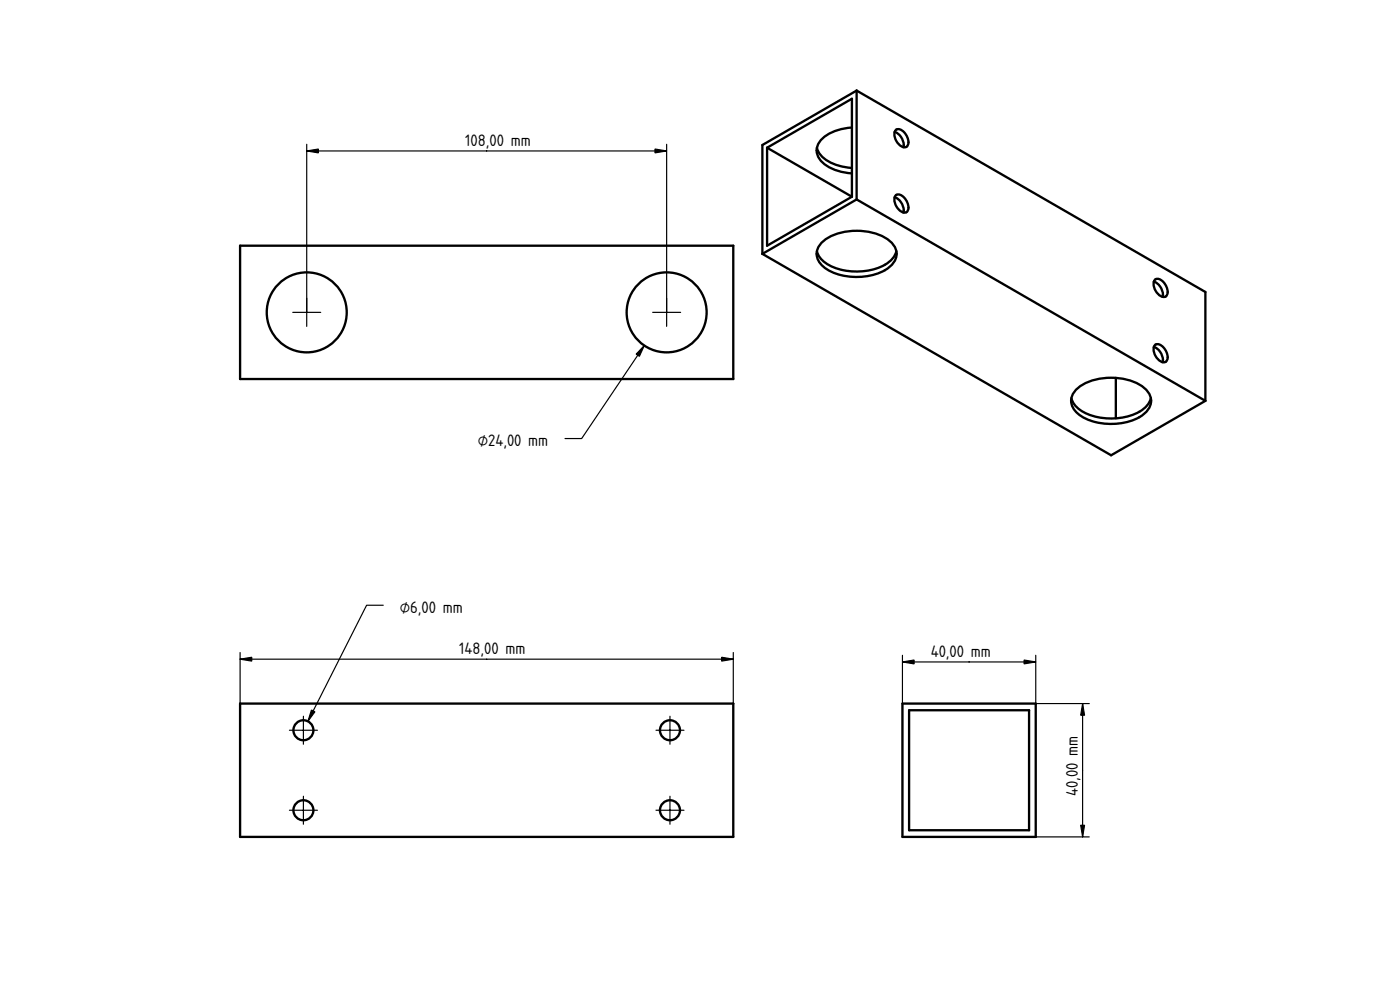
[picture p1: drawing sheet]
<svg xmlns="http://www.w3.org/2000/svg" width="420mm" height="297mm" viewBox="0 0 420 297" stroke-linecap="round" stroke-linejoin="round" font-family="sans-serif">
<defs><g id="words">
<g font-size="4.7">
<text x="139.6" y="43.8">108,00 mm</text>
<text x="143.4" y="133.8">⌀24,00 mm</text>
<text x="120" y="183.8">⌀6,00 mm</text>
<text x="137.8" y="196.3">148,00 mm</text>
<text x="279.3" y="197.2">40,00 mm</text>
<text x="323.5" y="238.9" transform="rotate(-90 323.5 238.9)">40,00 mm</text>
</g>
</g></defs>
<path d="M146.1 231.1h.1" fill="none" stroke="#000" stroke-width=".3"/>
<g fill="#fff">
<circle cx="91.1" cy="243.1" r="3"/>
<circle cx="201.1" cy="219.1" r="3"/>
<circle cx="201.1" cy="243.1" r="3"/>
<circle cx="91.1" cy="219.1" r="3"/>
</g>
<g fill="none" stroke="#000" stroke-width=".7">
<path d="M72.1 211.1h148v40h-148z"/>
<circle cx="91.1" cy="219.1" r="3"/>
<circle cx="201.1" cy="219.1" r="3"/>
<circle cx="91.1" cy="243.1" r="3"/>
<circle cx="201.1" cy="243.1" r="3"/>
</g>
<g fill="#000" stroke="#000" stroke-width=".35">
<path d="M72.1 197.8l3.5-.6v1.2zM216.6 197.2l3.5 .6-3.5 .6zM93.5 213l1 .6-2.1 2.8z"/>
<path d="M91.1 214.9v8.4zM86.9 219.1h8.4z" fill-rule="evenodd"/>
<path d="M201.1 214.9v8.4zM196.9 219.1h8.4z" fill-rule="evenodd"/>
<path d="M91.1 238.9v8.4zM86.9 243.1h8.4z" fill-rule="evenodd"/>
<path d="M201.1 238.9v8.4zM196.9 243.1h8.4z" fill-rule="evenodd"/>
</g>
<path d="M146.1 231.1h.1" fill="none" stroke="#000" stroke-width=".3"/>
<path d="M72.1 195.8v15.3M72.1 197.8h148M115 181.6h-5l-17.6 34.8M220.1 195.8v15.3" fill="none" stroke="#000" stroke-width=".35"/>
<path d="M72.1 73.7h148v40h-148z" fill-rule="evenodd" fill="#fff"/>
<path d="M146.1 93.7h.1" fill="none" stroke="#000" stroke-width=".3"/>
<g fill="#fff">
<circle cx="200.1" cy="93.7" r="12"/>
<circle cx="92.1" cy="93.7" r="12"/>
</g>
<g fill="none" stroke="#000" stroke-width=".7">
<path d="M72.1 73.7h148v40h-148z"/>
<circle cx="92.1" cy="93.7" r="12"/>
<circle cx="200.1" cy="93.7" r="12"/>
</g>
<g fill="#000" stroke="#000" stroke-width=".35">
<path d="M92.1 45.3l3.5-.6v1.2zM196.6 44.7l3.5 .6-3.5 .6zM193.4 103.7l-1.5 3.2-1-.6z"/>
<path d="M92.1 89.5v8.4zM87.9 93.7h8.4z" fill-rule="evenodd"/>
<path d="M200.1 89.5v8.4zM195.9 93.7h8.4z" fill-rule="evenodd"/>
</g>
<path d="M146.1 93.7h.1" fill="none" stroke="#000" stroke-width=".3"/>
<path d="M92.1 43.3v50.4M92.1 45.3h108M200.1 43.3v50.4M193.4 103.7l-18.8 27.9h-5" fill="none" stroke="#000" stroke-width=".35"/>
<path d="M228.8 43.5l28.3-16.3 104.6 60.4v32.7l-28.2 16.3-104.7-60.4z" fill-rule="evenodd" fill="#fff"/>
<path d="M295.3 81.9h.1" fill="none" stroke="#000" stroke-width=".3"/>
<path d="M257.1 27.2l104.6 60.4v32.7l-104.6-60.5z" fill-rule="evenodd" fill="#fff"/>
<path d="M295.3 81.9h.1" fill="none" stroke="#000" stroke-width=".3"/>
<path d="M228.8 76.2l28.3-16.4 104.6 60.5-28.2 16.3z" fill-rule="evenodd" fill="#fff"/>
<path d="M295.3 81.9h.1" fill="none" stroke="#000" stroke-width=".3"/>
<g fill="#fff">
<path d="M230.2 44.3l25.5 14.7-25.5 14.7z"/>
<path d="M228.8 43.5l28.3-16.3v32.6l-28.3 16.4z" fill-rule="evenodd"/>
<path d="M230.2 44.3l25.5-14.7v29.4l-25.5 14.7z" fill-rule="evenodd"/>
<path d="M230.2 44.3l25.5-14.7v8.7a12.7 12.7 0 0 0-9.9 4.5 4.5 4.5 0 0 0 1.4 6.3 14.7 14.7 0 0 0 8.5 2.9v7z" fill-rule="evenodd"/>
<path d="M322.9 117a16.7 16.7 0 0 1 14.6-3.3 10.4 10.4 0 0 1 7.6 5 4.8 4.8 0 0 1-2.4 6 18.1 18.1 0 0 1-18.9-.3 4.7 4.7 0 0 1-.9-7.4z" fill-rule="evenodd"/>
<path d="M246.5 72.9a16.7 16.7 0 0 1 14.9-3.2 10.1 10.1 0 0 1 7.3 4.8 4.8 4.8 0 0 1-2.3 6.1 18.1 18.1 0 0 1-18.9-.3 4.7 4.7 0 0 1-1-7.4z" fill-rule="evenodd"/>
<path d="M246.5 72.9a16.7 16.7 0 0 1 14.9-3.2 10.1 10.1 0 0 1 7.3 4.8 2.79 2.79 0 0 1-.8 3.1 15.7 15.7 0 0 1-13.5 3.7 10.9 10.9 0 0 1-9-5.2 3.2 3.2 0 0 1 1.1-3.2z" fill-rule="evenodd"/>
<path d="M322.9 117a15.5 15.5 0 0 1 12-3.6v12.1a15.5 15.5 0 0 1-12-3.6l-.6-.8a2.31 2.31 0 0 1 0-3.3z" fill-rule="evenodd"/>
<path d="M334.9 113.4a12.7 12.7 0 0 1 9.9 4.5 3 3 0 0 1-1 4.3 14.5 14.5 0 0 1-8.9 3.3z" fill-rule="evenodd"/>
<path d="M247 41.4a14.7 14.7 0 0 1 8.7-3.1v12.1a12.7 12.7 0 0 1-9.9-4.5 2.18 2.18 0 0 1 0-3.1z" fill-rule="evenodd"/>
<path d="M245.2 75.4a7.9 7.9 0 0 0 5.5 5 17.6 17.6 0 0 0 16.7-2.3l1.2-1.6 .4-1.1a5 5 0 0 1-2.6 5.2 18.1 18.1 0 0 1-18.9-.3 5 5 0 0 1-2.3-4.9z" fill-rule="evenodd"/>
<path d="M321.5 119.5a8.3 8.3 0 0 0 6.3 5.3 17.3 17.3 0 0 0 16-2.6l1.2-1.6 .4-1.1a5 5 0 0 1-2.7 5.2 18.1 18.1 0 0 1-18.9-.3 5 5 0 0 1-2.3-4.9z" fill-rule="evenodd"/>
<path d="M245.2 44.3a7.8 7.8 0 0 0 5.4 5.1l2.4 .6 2.7 .4v1.6a13.2 13.2 0 0 1-9.8-4.4 4.2 4.2 0 0 1-.7-3.3z" fill-rule="evenodd"/>
<path d="M346.6 103.6a2.07 2.07 0 0 1 2.9 1 3 3 0 0 1 .3 4 2.89 2.89 0 0 1-3.2-2.2l-.4-1.5z" fill-rule="evenodd"/>
<path d="M268.8 39a2.07 2.07 0 0 1 2.9 1.1 3 3 0 0 1 .3 4 2.89 2.89 0 0 1-3.2-2.3l-.4-1.4z" fill-rule="evenodd"/>
<path d="M268.8 58.6a2.07 2.07 0 0 1 2.9 1.1 3 3 0 0 1 .3 4 2.89 2.89 0 0 1-3.2-2.3l-.4-1.4z" fill-rule="evenodd"/>
<path d="M346.6 84a2.07 2.07 0 0 1 2.9 1 3 3 0 0 1 .3 4 2.89 2.89 0 0 1-3.2-2.2l-.4-1.5z" fill-rule="evenodd"/>
<path d="M268.8 39a2.07 2.07 0 0 1 2.9 1.1 3 3 0 0 1 .3 4l-.9 .1a4.2 4.2 0 0 0-2.6-4.6z" fill-rule="evenodd"/>
<path d="M346.6 103.6a2.07 2.07 0 0 1 2.9 1 3 3 0 0 1 .3 4l-.9 .1a4.2 4.2 0 0 0-2.6-4.6z" fill-rule="evenodd"/>
<path d="M268.8 58.6a2.07 2.07 0 0 1 2.9 1.1 3 3 0 0 1 .3 4l-.9 .1a4.2 4.2 0 0 0-2.6-4.6z" fill-rule="evenodd"/>
<path d="M346.6 84a2.07 2.07 0 0 1 2.9 1 3 3 0 0 1 .3 4l-.9 .1a4.2 4.2 0 0 0-2.6-4.6z" fill-rule="evenodd"/>
<path d="M268.5 59.2a4.3 4.3 0 0 1 2.6 4.6 4.3 4.3 0 0 1-2.6-4.6z" fill-rule="evenodd"/>
<path d="M346.3 84.5a4.3 4.3 0 0 1 2.6 4.6 4.3 4.3 0 0 1-2.6-4.6z" fill-rule="evenodd"/>
<path d="M346.3 104.1a4.3 4.3 0 0 1 2.6 4.6 4.3 4.3 0 0 1-2.6-4.6z" fill-rule="evenodd"/>
<path d="M268.5 39.6a4.3 4.3 0 0 1 2.6 4.6 4.3 4.3 0 0 1-2.6-4.6z" fill-rule="evenodd"/>
</g>
<g fill="none" stroke="#000" stroke-width=".7">
<path d="M255.7 38.3a13.2 13.2 0 0 0-9.8 4.3 4.6 4.6 0 0 0 1.3 6.5 14.7 14.7 0 0 0 8.5 2.9M257.1 27.2l-28.3 16.3v32.7M257.1 27.2v32.6M257.1 27.2l104.6 60.4v32.7M268.5 39.6a4.3 4.3 0 0 1 2.6 4.6M268.7 39.1a2.01 2.01 0 0 1 3 1 3 3 0 0 1 .3 4 2.98 2.98 0 0 1-3.3-2.4l-.3-1.7zM230.2 44.3v29.4l25.5-14.7M230.2 44.3l25.5-14.7v29.4M230.2 44.3l25.5 14.7M245.2 44.3a7.8 7.8 0 0 0 5.4 5.1l2.4 .6 2.7 .4M257.1 59.8l-28.3 16.4M257.1 59.8l104.6 60.5"/>
<path d="M268.5 59.2a4.3 4.3 0 0 1 2.6 4.6M268.7 58.7a2.01 2.01 0 0 1 3 1 3 3 0 0 1 .3 4 2.98 2.98 0 0 1-3.3-2.4l-.3-1.7zM228.8 76.2l104.7 60.4 28.2-16.3M245.2 75.4a7.9 7.9 0 0 0 5.5 5 17.6 17.6 0 0 0 16.7-2.3l1.2-1.6 .4-1.1M246.5 72.9a16.8 16.8 0 0 1 14.9-3.2 10.1 10.1 0 0 1 7.3 4.8 5.3 5.3 0 0 1-3.1 6.6 18.3 18.3 0 0 1-18.1-.8 4.7 4.7 0 0 1-1-7.4zM346.3 84.5a4.3 4.3 0 0 1 2.6 4.6M346.5 84.1a2.01 2.01 0 0 1 3 .9 3 3 0 0 1 .3 4 2.98 2.98 0 0 1-3.3-2.4l-.3-1.7zM321.5 119.5a7.9 7.9 0 0 0 5.6 5 17.6 17.6 0 0 0 16.7-2.3l1.2-1.6 .4-1.1M322.9 117a16.8 16.8 0 0 1 14.9-3.2 10.1 10.1 0 0 1 7.3 4.8 5.3 5.3 0 0 1-3.2 6.6 18.3 18.3 0 0 1-18.1-.8 4.7 4.7 0 0 1-.9-7.4zM334.9 113.4v12.1M346.3 104.1a4.3 4.3 0 0 1 2.6 4.6M346.5 103.6a2.01 2.01 0 0 1 3 1 3 3 0 0 1 .3 4 2.98 2.98 0 0 1-3.3-2.4l-.3-1.7z"/>
</g>
<path d="M270.8 211.1h40v40h-40z" fill-rule="evenodd" fill="#fff"/>
<path d="M290.8 231.1h.1" fill="none" stroke="#000" stroke-width=".3"/>
<path d="M272.8 213.1h36v36h-36z" fill-rule="evenodd" fill="#fff"/>
<path d="M290.8 231.1h.1" fill="none" stroke="#000" stroke-width=".3"/>
<path d="M270.8 211.1h40v40h-40zM272.8 213.1h36v36h-36z" fill="none" stroke="#000" stroke-width=".7"/>
<path d="M270.8 196.6v14.5M270.8 198.6h40M310.8 196.6v14.5h16.1M324.9 211.1v40M310.8 251.1h16.1" fill="none" stroke="#000" stroke-width=".35"/>
<path d="M270.8 198.6l3.5-.6v1.2zM307.3 198l3.5 .6-3.5 .6zM324.9 211.1l.6 3.5h-1.2zM324.3 247.6h1.2l-.6 3.5z" fill="#000" stroke="#000" stroke-width=".35"/>
<use href="#words"/>
</svg>
